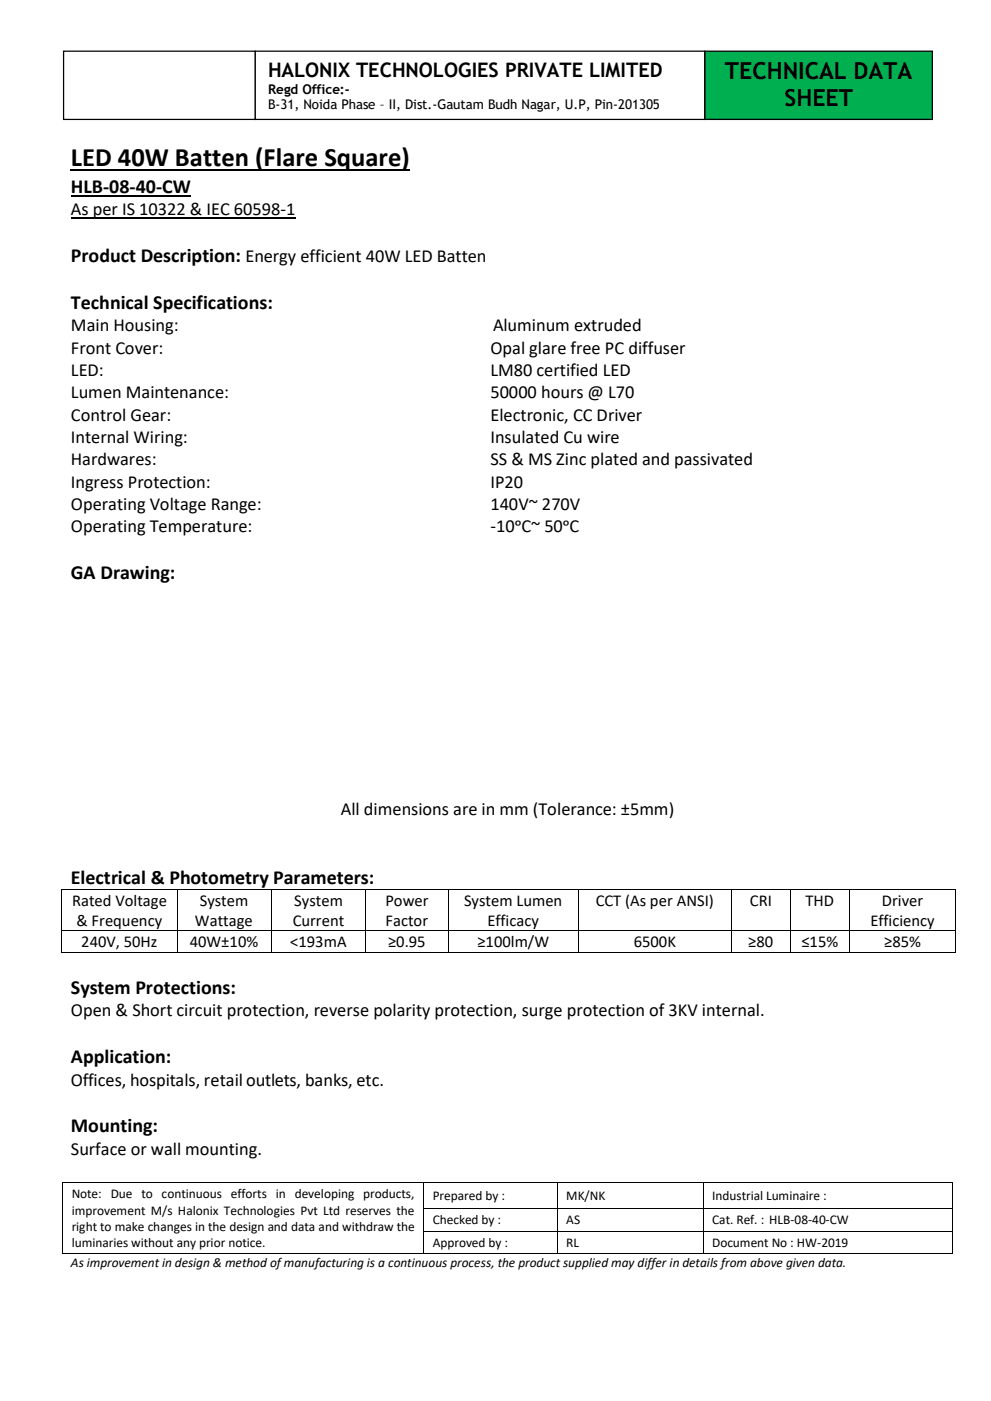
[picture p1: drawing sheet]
<svg xmlns="http://www.w3.org/2000/svg" width="210mm" height="297mm" viewBox="0 0 210 297" stroke-linecap="round" stroke-linejoin="round" font-family="sans-serif">
<defs><g id="words">
<text font-size="5.6" x="15" y="35.3">LED 40W Batten (Flare Square)</text>
<g font-size="5">
<text x="153.7" y="16.7">TECHNICAL DATA</text>
<text x="166.3" y="22.4">SHEET</text>
</g>
<g font-size="4.2">
<text x="56.8" y="16.3">HALONIX TECHNOLOGIES PRIVATE LIMITED</text>
<text x="15" y="40.9">HLB-08-40-CW</text>
<text x="15" y="55.5">Product Description: Energy efficient 40W LED Batten</text>
<text x="15" y="65.4">Technical Specifications:</text>
<text x="15" y="122.7">GA Drawing:</text>
<text x="15" y="187.3">Electrical &amp; Photometry Parameters:</text>
<text x="15" y="210.6">System Protections:</text>
<text x="15" y="225.3">Application:</text>
<text x="15" y="239.9">Mounting:</text>
</g>
<g font-size="3.9">
<text x="15" y="45.6">As per IS 10322 &amp; IEC 60598-1</text>
<text x="15" y="70.2">Main Housing:</text>
<text x="104.5" y="70.2">Aluminum extruded</text>
<text x="15" y="74.9">Front Cover:</text>
<text x="104" y="74.9">Opal glare free PC diffuser</text>
<text x="15" y="79.7">LED:</text>
<text x="104" y="79.7">LM80 certified LED</text>
<text x="15" y="84.4">Lumen Maintenance:</text>
<text x="15" y="89.2">Control Gear:</text>
<text x="104" y="84.4">50000 hours @ L70</text>
<text x="104" y="89.2">Electronic, CC Driver</text>
<text x="15" y="93.9">Internal Wiring:</text>
<text x="104" y="93.9">Insulated Cu wire</text>
<text x="15" y="98.6">Hardwares:</text>
<text x="104" y="98.6">SS &amp; MS Zinc plated and passivated</text>
<text x="15" y="103.4">Ingress Protection:</text>
<text x="104" y="103.4">IP20</text>
<text x="15" y="108.1">Operating Voltage Range:</text>
<text x="15" y="112.8">Operating Temperature:</text>
<text x="104" y="108.1">140V~ 270V</text>
<text x="104" y="112.8">-10ᵒC~ 50ᵒC</text>
<text x="72.2" y="172.7">All dimensions are in mm (Tolerance: ±5mm)</text>
<text x="15" y="215.4">Open &amp; Short circuit protection, reverse polarity protection, surge protection of 3KV internal.</text>
<text x="15" y="230.1">Offices, hospitals, retail outlets, banks, etc.</text>
<text x="15" y="244.7">Surface or wall mounting.</text>
</g>
<g font-size="3.5">
<text x="15.3" y="192">Rated Voltage</text>
<text x="42.3" y="192">System</text>
<text x="62.4" y="192">System</text>
<text x="81.7" y="192">Power</text>
<text x="98.4" y="192">System Lumen</text>
<text x="126.3" y="192">CCT (As per ANSI)</text>
<text x="159" y="192">CRI</text>
<text x="170.8" y="192">THD</text>
<text x="186.9" y="192">Driver</text>
<text x="16.2" y="196.2">&amp; Frequency</text>
<text x="41.3" y="196.2">Wattage</text>
<text x="62" y="196.2">Current</text>
<text x="81.7" y="196.2">Factor</text>
<text x="103.3" y="196.2">Efficacy</text>
<text x="184.5" y="196.2">Efficiency</text>
<text x="17.2" y="200.7">240V, 50Hz</text>
<text x="40.2" y="200.7">40W±10%</text>
<text x="61.5" y="200.7">&lt;193mA</text>
<text x="82.3" y="200.7">≥0.95</text>
<text x="101.2" y="200.7">≥100lm/W</text>
<text x="134.3" y="200.7">6500K</text>
<text x="158.6" y="200.7">≥80</text>
<text x="169.9" y="200.7">≤15%</text>
<text x="187.4" y="200.7">≥85%</text>
</g>
<g font-size="2.8">
<text x="56.8" y="19.9">Regd Office:-</text>
<text x="56.8" y="23.2">B-31, Noida Phase – II, Dist.-Gautam Budh Nagar, U.P, Pin-201305</text>
<text x="15.2" y="254">Note: Due to continuous efforts in developing products,</text>
<text x="15.2" y="257.4">improvement M/s Halonix Technologies Pvt Ltd reserves the</text>
<text x="91.7" y="254.3">Prepared by :</text>
<text x="120" y="254.3">MK/NK</text>
<text x="151" y="254.3">Industrial Luminaire :</text>
<text x="15.2" y="260.9">right to make changes in the design and data and withdraw the</text>
<text x="91.7" y="259.5">Checked by :</text>
<text x="120" y="259.5">AS</text>
<text x="151" y="259.5">Cat. Ref. : HLB-08-40-CW</text>
<text x="15" y="268.5">As improvement in design &amp; method of manufacturing is a continuous process, the product supplied may differ in details from above given data.</text>
<text x="15.2" y="264.3">luminaries without any prior notice.</text>
<text x="91.7" y="264.3">Approved by :</text>
<text x="120" y="264.3">RL</text>
<text x="151" y="264.3">Document No : HW-2019</text>
</g>
</g></defs>
<path d="M15 36.1h71.9" fill="none" stroke="#000" stroke-width=".38"/>
<path d="M15 41.5h25.4" fill="none" stroke="#000" stroke-width=".3"/>
<path d="M15 46.2h47.6" fill="none" stroke="#000" stroke-width=".25"/>
<g fill="#000">
<path d="M13 188.5h.2v.1h-.2z" fill-rule="evenodd"/>
<path d="M13 188.5h.2v.1h-.2z" fill-rule="evenodd"/>
<path d="M13 197.2h.2v.2h-.2z" fill-rule="evenodd"/>
<path d="M37.5 188.5h.1v.1h-.1z" fill-rule="evenodd"/>
<path d="M37.5 197.2h.1v.2h-.1z" fill-rule="evenodd"/>
<path d="M57.5 188.5h.1v.1h-.1z" fill-rule="evenodd"/>
<path d="M57.5 197.2h.1v.2h-.1z" fill-rule="evenodd"/>
<path d="M77.5 188.5h.2v.1h-.2z" fill-rule="evenodd"/>
<path d="M77.5 197.2h.2v.2h-.2z" fill-rule="evenodd"/>
<path d="M95 188.5h.1v.1h-.1z" fill-rule="evenodd"/>
<path d="M95 197.2h.1v.2h-.1z" fill-rule="evenodd"/>
<path d="M122.5 188.5h.2v.1h-.2z" fill-rule="evenodd"/>
<path d="M122.5 197.2h.2v.2h-.2z" fill-rule="evenodd"/>
<path d="M155 188.5h.2v.1h-.2z" fill-rule="evenodd"/>
<path d="M155 197.2h.2v.2h-.2z" fill-rule="evenodd"/>
<path d="M167.5 188.5h.2v.1h-.2z" fill-rule="evenodd"/>
<path d="M167.5 197.2h.2v.2h-.2z" fill-rule="evenodd"/>
<path d="M180 188.5h.2v.1h-.2z" fill-rule="evenodd"/>
<path d="M180 197.2h.2v.2h-.2z" fill-rule="evenodd"/>
<path d="M202.5 188.5h.2v.1h-.2z" fill-rule="evenodd"/>
<path d="M202.5 188.5h.2v.1h-.2z" fill-rule="evenodd"/>
<path d="M202.5 197.2h.2v.2h-.2z" fill-rule="evenodd"/>
<path d="M13 201.7h.2v.2h-.2z" fill-rule="evenodd"/>
<path d="M13 201.7h.2v.2h-.2z" fill-rule="evenodd"/>
<path d="M37.5 201.7h.1v.2h-.1z" fill-rule="evenodd"/>
<path d="M57.5 201.7h.1v.2h-.1z" fill-rule="evenodd"/>
<path d="M77.5 201.7h.2v.2h-.2z" fill-rule="evenodd"/>
<path d="M95 201.7h.1v.2h-.1z" fill-rule="evenodd"/>
<path d="M122.5 201.7h.2v.2h-.2z" fill-rule="evenodd"/>
<path d="M155 201.7h.2v.2h-.2z" fill-rule="evenodd"/>
<path d="M167.5 201.7h.2v.2h-.2z" fill-rule="evenodd"/>
<path d="M180 201.7h.2v.2h-.2z" fill-rule="evenodd"/>
<path d="M202.5 201.7h.2v.2h-.2z" fill-rule="evenodd"/>
<path d="M202.5 201.7h.2v.2h-.2z" fill-rule="evenodd"/>
<path d="M13.2 250.6h.2v.1h-.2z" fill-rule="evenodd"/>
<path d="M13.2 250.6h.2v.1h-.2z" fill-rule="evenodd"/>
<path d="M13.2 255.9h.2v.2h-.2z" fill-rule="evenodd"/>
<path d="M89.7 250.6h.2v.1h-.2z" fill-rule="evenodd"/>
<path d="M89.7 255.9h.2v.2h-.2z" fill-rule="evenodd"/>
<path d="M118.1 250.6h.2v.1h-.2z" fill-rule="evenodd"/>
<path d="M118.1 255.9h.2v.2h-.2z" fill-rule="evenodd"/>
<path d="M149 250.6h.1v.1h-.1z" fill-rule="evenodd"/>
<path d="M149 255.9h.1v.2h-.1z" fill-rule="evenodd"/>
<path d="M201.8 250.6h.1v.1h-.1z" fill-rule="evenodd"/>
<path d="M201.8 250.6h.1v.1h-.1z" fill-rule="evenodd"/>
<path d="M201.8 255.9h.1v.2h-.1z" fill-rule="evenodd"/>
<path d="M13.2 260.9h.2v.1h-.2z" fill-rule="evenodd"/>
<path d="M13.2 265.6h.2v.2h-.2z" fill-rule="evenodd"/>
<path d="M13.2 265.6h.2v.2h-.2z" fill-rule="evenodd"/>
<path d="M89.7 260.9h.2v.1h-.2z" fill-rule="evenodd"/>
<path d="M89.7 265.6h.2v.2h-.2z" fill-rule="evenodd"/>
<path d="M118.1 260.9h.2v.1h-.2z" fill-rule="evenodd"/>
<path d="M118.1 265.6h.2v.2h-.2z" fill-rule="evenodd"/>
<path d="M149 260.9h.1v.1h-.1z" fill-rule="evenodd"/>
<path d="M149 265.6h.1v.2h-.1z" fill-rule="evenodd"/>
<path d="M201.8 260.9h.1v.1h-.1z" fill-rule="evenodd"/>
<path d="M201.8 265.6h.1v.2h-.1z" fill-rule="evenodd"/>
<path d="M201.8 265.6h.1v.2h-.1z" fill-rule="evenodd"/>
</g>
<g fill="none" stroke="#000" stroke-width=".21">
<path d="M13.1 188.6v8.6M13.1 197.4v4.3M13.2 188.5h24.3M13.2 197.3h24.3M37.6 188.6v8.6M37.6 197.4v4.3M37.6 188.5h19.9M37.6 197.3h19.9M57.5 188.6v8.6M57.5 197.4v4.3M57.6 188.5h19.9M57.6 197.3h19.9"/>
<path d="M77.6 188.6v8.6M77.6 197.4v4.3M77.7 188.5h17.3M77.7 197.3h17.3M95.1 188.6v8.6M95.1 197.4v4.3M95.1 188.5h27.4M95.1 197.3h27.4M122.6 188.6v8.6M122.6 197.4v4.3M122.7 188.5h32.3M122.7 197.3h32.3"/>
<path d="M155.1 188.6v8.6M155.1 197.4v4.3M155.2 188.5h12.3M155.2 197.3h12.3M167.6 188.6v8.6M167.6 197.4v4.3M167.7 188.5h12.3M167.7 197.3h12.3M180.1 188.6v8.6M180.1 197.4v4.3M180.2 188.5h22.3M180.2 197.3h22.3"/>
<path d="M202.6 188.6v8.6M202.6 197.4v4.3M13.2 201.8h24.3M37.6 201.8h19.9M57.6 201.8h19.9M77.7 201.8h17.3M95.1 201.8h27.4M122.7 201.8h32.3M155.2 201.8h12.3M167.7 201.8h12.3M180.2 201.8h22.3M13.3 250.7v5.2"/>
<path d="M13.3 256.1v4.8M13.4 250.6h76.3M89.8 250.7v5.2M89.8 256.1v4.8M89.9 250.6h28.2M89.9 256h28.2M118.2 250.7v5.2M118.2 256.1v4.8M118.3 250.6h30.7M118.3 256h30.7M149 250.7v5.2M149 256.1v4.8"/>
<path d="M149.1 250.6h52.7M149.1 256h52.7M201.8 250.7v5.2M201.8 256.1v4.8M13.3 261v4.6M13.4 265.7h76.3M89.8 261v4.6M89.9 260.9h28.2M89.9 265.7h28.2M118.2 261v4.6M118.3 260.9h30.7M118.3 265.7h30.7"/>
<path d="M149 261v4.6M149.1 260.9h52.7M149.1 265.7h52.7M201.8 261v4.6"/>
</g>
<path d="M149.4 10.8h48.2v14.5h-48.2z" fill-rule="evenodd" fill="#00b050"/>
<path d="M149.4 10.8h48.2v14.5h-48.2z" fill="none" stroke="#000" stroke-width=".26"/>
<path d="M13.5 10.8h40.6v14.5h-40.6z" fill-rule="evenodd" fill="#fff"/>
<path d="M13.5 10.8h40.6v14.5h-40.6z" fill="none" stroke="#000" stroke-width=".26"/>
<path d="M54.1 10.8h95.3v14.5h-95.3z" fill-rule="evenodd" fill="#fff"/>
<path d="M54.1 10.8h95.3v14.5h-95.3z" fill="none" stroke="#000" stroke-width=".26"/>
<use href="#words"/>
</svg>
